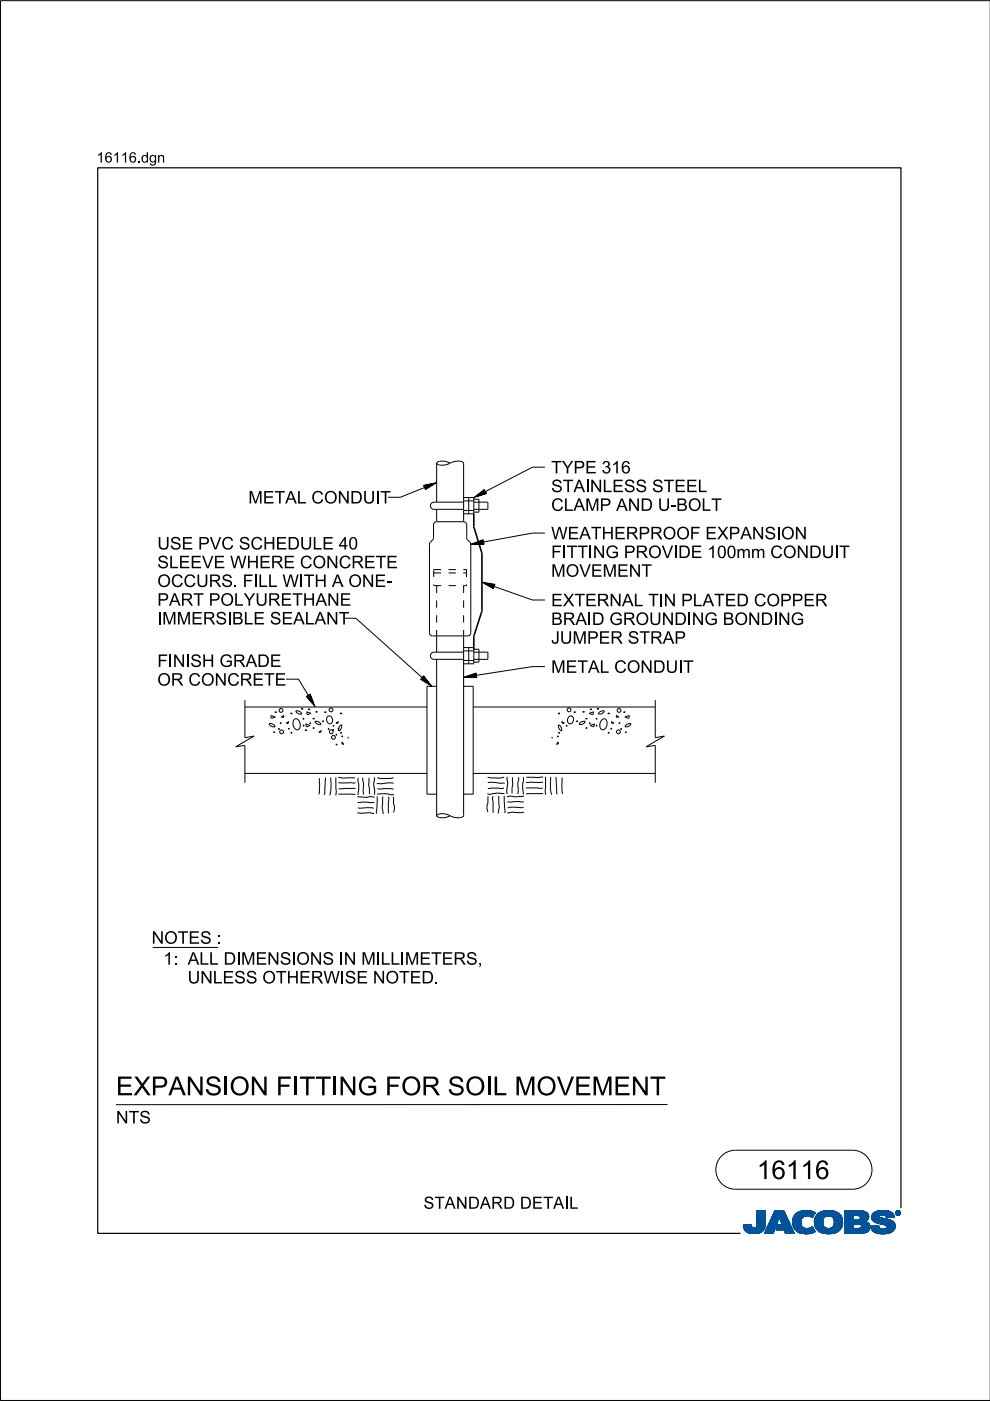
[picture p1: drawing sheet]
<svg xmlns="http://www.w3.org/2000/svg" width="210mm" height="297mm" viewBox="0 0 210 297" stroke-linecap="round" stroke-linejoin="round" font-family="sans-serif">
<defs><g id="words">
<g font-size="4">
<text x="24.6" y="232.2">EXPAN</text>
<text x="43.4" y="232.2">SI</text>
<text x="48.7" y="232.2">ON</text>
<text x="58.5" y="232.2">FI</text>
<text x="71.8" y="232.2">N</text>
<text x="75.8" y="232.2">G FOR SOI</text>
<text x="104.5" y="232.2">LM</text>
<text x="113.7" y="232.2">OVEM</text>
<text x="130.1" y="232.2">EN</text>
<text x="137.8" y="232.2">T</text>
<text x="160.5" y="250">16116</text>
</g>
<g font-size="2.6">
<text x="116.9" y="100.4">TYPE 316</text>
<text x="52.7" y="106.8">M</text>
<text x="55.7" y="106.8">ETALCON</text>
<text x="74.2" y="106.8">DUI</text>
<text x="80.6" y="106.8">T</text>
<text x="116.9" y="104.3">STAI</text>
<text x="125.1" y="104.3">N</text>
<text x="127.8" y="104.3">LESS STEEL</text>
<text x="116.9" y="108.3">CLAM</text>
<text x="127.1" y="108.3">P AN</text>
<text x="135.8" y="108.3">D U-</text>
<text x="143.4" y="108.3">BOLT</text>
<text x="33.4" y="116.5">USE PVC SCH</text>
<text x="58.5" y="116.5">EDULE 40</text>
<text x="116.9" y="118.3">FI</text>
<text x="116.9" y="114.3">W EATH</text>
<text x="125.7" y="118.3">N</text>
<text x="128.4" y="118.3">G PROVI</text>
<text x="130.2" y="114.3">ERPROOF EXPAN</text>
<text x="143.8" y="118.3">DE 100mm CON</text>
<text x="162.1" y="114.3">SI</text>
<text x="165.6" y="114.3">ON</text>
<text x="171.5" y="118.3">DUI</text>
<text x="177.9" y="118.3">T</text>
<text x="33.4" y="124.5">OCCURS.FILW I</text>
<text x="33.4" y="120.5">SLEEVE W H</text>
<text x="54.7" y="124.5">L</text>
<text x="55" y="120.5">ERE CON</text>
<text x="64.4" y="124.5">TH</text>
<text x="70.4" y="124.5">A ON</text>
<text x="71.8" y="120.5">CRETE</text>
<text x="79.4" y="124.5">E-</text>
<text x="116.9" y="122.3">M</text>
<text x="119.9" y="122.3">OVEM</text>
<text x="130.8" y="122.3">EN</text>
<text x="136" y="122.3">T</text>
<text x="33.4" y="128.4">PART POLYURETH</text>
<text x="66.9" y="128.4">AN</text>
<text x="72" y="128.4">E</text>
<text x="116.9" y="128.5">EXTERN</text>
<text x="131.9" y="128.5">ALTI</text>
<text x="140.7" y="128.5">N</text>
<text x="144.4" y="128.5">PLATED COPPER</text>
<text x="33.4" y="132.4">I</text>
<text x="34.4" y="132.4">M</text>
<text x="37.5" y="132.4">M</text>
<text x="40.6" y="132.4">ERSI</text>
<text x="49.2" y="132.4">BLE SEALAN</text>
<text x="71.8" y="132.4">T</text>
<text x="116.9" y="136.5">JUM</text>
<text x="116.9" y="132.5">BRAI</text>
<text x="124.5" y="136.5">PER STRAP</text>
<text x="125.5" y="132.5">D GROUN</text>
<text x="143" y="132.5">DI</text>
<text x="146.7" y="132.5">N</text>
<text x="149.3" y="132.5">G BON</text>
<text x="161.3" y="132.5">DI</text>
<text x="165" y="132.5">N</text>
<text x="167.6" y="132.5">G</text>
<text x="36.7" y="141.4">N</text>
<text x="39.3" y="141.4">I</text>
<text x="40.4" y="141.4">SH</text>
<text x="46.5" y="141.4">GRADE</text>
<text x="116.9" y="142.7">M</text>
<text x="119.9" y="142.7">ETALCON</text>
<text x="138.4" y="142.7">DUI</text>
<text x="144.8" y="142.7">T</text>
<text x="33.4" y="145.4">OR CON</text>
<text x="48.2" y="145.4">CRETE</text>
<text x="32.1" y="200.1">N</text>
<text x="34.8" y="200.1">OTES :</text>
<text x="34.7" y="204.5">1:ALLDI</text>
<text x="39.8" y="208.5">UN</text>
<text x="45.1" y="208.5">LESS OTH</text>
<text x="51.1" y="204.5">M</text>
<text x="54.2" y="204.5">EN</text>
<text x="59.3" y="204.5">SI</text>
<text x="62.8" y="204.5">ON</text>
<text x="63.4" y="208.5">ERW I</text>
<text x="72.9" y="204.5">N</text>
<text x="73.1" y="208.5">SE N</text>
<text x="76.6" y="204.5">M</text>
<text x="80.7" y="204.5">L</text>
<text x="81.7" y="208.5">OTED.</text>
<text x="85.8" y="204.5">M</text>
<text x="88.9" y="204.5">ETERS,</text>
<text x="24.6" y="238.2">N</text>
<text x="27.3" y="238.2">TS</text>
<text x="89.8" y="256.3">STAN</text>
<text x="99.2" y="256.3">DARD DETAI</text>
<text x="120.6" y="256.3">L</text>
</g>
<g font-size="2.2">
<text x="20.5" y="34.5">16116.</text>
<text x="29.9" y="34.5">dgn</text>
</g>
</g></defs>
<g fill="none" stroke="#00539a" stroke-width=".21">
<path d="M157.6 259.8h1.7M157.6 259.9h1.7M157.6 259.9l1.7 .1M157.6 260h1.8M158.1 259.7h1.2M159.3 259.7h-1.7l.1 .7M159.3 259.7h-.9M159.3 259.7l.1 .3M159.4 260l.1 .3M160.4 260l-.2 .3h2M160.5 259.6h1.8M160.5 259.6l-.1 .4"/>
<path d="M160.5 259.7h1.8M160.5 256.7v2.9M160.5 256.9h1.8M160.5 257.5h1.8M160.5 256.7h1.8v2.7M160.5 256.8h1.8M160.5 256.8l1.8 .1M160.5 256.9l1.8 .1M160.5 257h1.8M160.5 257.1h1.8M160.5 257.2h1.8M160.5 257.2l1.8 .1"/>
<path d="M160.5 257.3h1.8M160.5 257.4h1.8M160.5 257.4l1.8 .1M160.5 257.6h1.8M160.5 257.6l1.8 .1M160.5 257.7h1.8M160.5 257.8h1.8M160.5 257.9h1.8M160.5 258h1.8M160.5 258.1h1.8M160.5 258.1l1.8 .1M160.5 258.2h1.8"/>
<path d="M160.5 258.3h1.8M160.5 258.3l1.8 .1M160.5 258.4h1.8M160.5 258.5h1.8M160.5 258.5l1.8 .1M160.5 258.6h1.8M160.5 258.6l1.8 .1M160.5 258.7h1.8M160.5 258.8h1.8M160.5 258.9h1.8M160.5 259h1.8M160.5 259.1h1.8"/>
<path d="M160.5 259.2h1.8M160.5 259.3h1.8M160.5 259.8h1.8M162.2 260h-1.8M162.2 259.9v.3M162.2 259.9h-1.8M162.2 259.8h-1.7M162.3 259.4l-.1 .5M162.3 259.4v-2.7h-1.8v2.9M162.3 259.5h-1.8M162.3 259.6h-1.8M162.3 256.7l-1.8 .1"/>
<path d="M162.3 259.4h-1.8M163.7 258.1h3.1M163.7 258h3.1M163.7 257.9h3M163.8 257.8h2.9M163.8 257.7h2.9M163.8 257.7h2.8M163.9 257.6h2.7M163.9 257.5h2.7M164 257.4h2.5M164 257.3h2.5M164.1 257.2h2.3"/>
<path d="M164.1 257.1h2.3M164.1 257h2.3M164.2 257h2.1M164.2 256.9h2.1M164.2 256.8h2.1M164.3 256.7h1.9l2.2 4.8h-1.9l-.3-.8h-1.7l.4-1h1l-.7-1.7-1.3 3.5h-1.8zM164.5 260h-1.7M164.5 259.9l-1.7 .1M164.5 259.9h-1.7M164.5 259.8l-1.7 .1M164.6 259.8h-1.7M164.6 259.7l-1.7 .1"/>
<path d="M164.6 259.7h-1.7M164.6 259.6h-1.7M164.6 259.5l-1.6 .1M164.7 259.5h-1.7M164.7 259.4l-1.7 .1M164.7 259.4h-1.7M164.7 259.3l-1.6 .1M164.7 259.3h-1.6M164.8 259.2l-1.7 .1M164.8 259.2h-1.7M164.8 259.1l-1.6 .1M164.8 260h2.9"/>
<path d="M164.8 259.1h-1.6M164.8 259.9h2.9M164.8 259l-1.6 .1M164.9 259.9h2.7M164.9 259h-1.7M164.9 259.8h2.7M164.9 258.9h-1.6M164.9 258.8h-1.6M164.9 259.7h2.7M164.9 259.7l-.4 1 3.6 .1M165 258.7h-1.6M165 258.6l-1.6 .1"/>
<path d="M165 258.6h-1.6M165 258.5l-1.6 .1M165 258.5h-1.6M165.1 258.4l-1.6 .1M165.1 258.4h-1.6M165.1 258.3l-1.6 .1M165.1 258.3h-1.6M165.1 258.2l-1.5 .1M165.1 258.2h-1.5M165.2 258.1l-1.6 .1M165.2 258.1h-1.6M165.2 258l.7 1.7h-1"/>
<path d="M165.2 258l.7 1.7M165.3 258.1h1.5M165.3 258.1l1.6 .1M165.3 258.2h1.6M165.3 258.2l1.6 .1M165.3 258.3h1.6M165.4 258.3l1.6 .1M165.4 258.4h1.6M165.4 258.4l1.6 .1M165.4 258.5h1.6M165.4 258.5l1.7 .1M165.4 258.6h1.7"/>
<path d="M165.5 258.6l1.6 .1M165.5 258.7h1.6M165.5 258.8h1.7M165.5 258.9h1.7M165.6 258.9h1.6M165.6 259h1.7M165.6 259l1.7 .1M165.6 259.1h1.7M165.6 259.1l1.7 .1M165.7 259.2h1.7M165.7 259.2l1.7 .1M165.7 259.3h1.7"/>
<path d="M165.7 259.3l1.7 .1M165.7 259.4h1.7M165.8 259.4l1.7 .1M165.8 259.5h1.7M165.8 259.5l1.7 .1M165.8 259.6h1.7M166.2 256.7l2.2 4.8M166.2 256.8l-1.9-.1-2.2 4.8h1.8l1.3-3.5M168 258.9l.4 1.5M168 258.9h1.8M168 259h1.8M168 259.1h1.8"/>
<path d="M168 259.2h1.8M168 259.2l1.8 .1M168 259.3h1.8M168 259.3l1.8 .1M168.1 259.4h1.8M168.1 259.5h1.7M168.1 259.4l1.7 .1M168.1 259.5l1.8 .1M168.1 259.6h1.8M168.1 259.7h1.8M168.1 259.7l1.8 .1M168.1 259.8h1.8"/>
<path d="M168.1 259.8l1.8 .1M168.2 260h1.8M168.2 259.9h1.8M168.3 258l-.3 .9M168.9 257.3l-.6 .7M169.1 257.1h3.6M169.2 257h3.4M169.4 256.9h3.1M169.5 256.9h2.9M169.8 256.8h2.4M169.8 259.1a1.33 1.33 0 0 0 .8 1.4 1.33 1.33 0 0 0 1.5-.3l.2-.1M169.8 259.1h-1.8"/>
<path d="M169.8 259l-1.8 .1M169.9 258.8l-1.9 .1M169.9 258.8h-1.9M169.9 258.7h-1.9M169.9 258.6h-1.8M169.9 258.6l-1.9 .1M169.9 258.5l-1.8 .1M169.9 258.5h-1.8M169.9 258.4l-1.8 .1M170 258.4h-1.9M170 258.4l-.2 .7M170 258.3l-1.8 .1"/>
<path d="M170 258.3h-1.8M170 258.2l-1.8 .1M170.1 258.2h-1.9M170.1 258.1l-.1 .3M170.1 258.1l-1.9 .1M170.2 258.1h-2M170.3 258h-2.1M170.3 256.7l-1.4 .5M170.3 256.7h1.5M170.3 256.7a4 4 0 0 1 2.5 .4M170.4 258h-2.1M170.4 257.9h-2.1"/>
<path d="M170.6 257.8l-2.3 .1M170.6 257.9l-.5 .2M170.8 257.8h-2.5M171.5 256.7l-1.7 .1M171.5 256.7l.6 .1M171.7 257.8h.7M171.8 257.9h.6M171.9 258h.4M172.1 258.1h.2M172.2 258.1h.1M172.3 258h-.3M172.4 257.8h-.8"/>
<path d="M172.4 257.7l-4 .1M172.5 257.7h-4.1M172.5 257.6l-4 .1M172.5 257.6h-4M172.6 257h-3.3M172.6 257.5l-4.1 .1M172.6 257.5h-4M172.6 257.4l-4 .1M172.7 257.4h-4M172.7 259h1.8M172.7 259.2h1.8M172.7 259.3h1.8"/>
<path d="M172.7 259.3l1.8 .1M172.7 259.4h1.8M172.7 257.3l-3.9 .1M172.7 259.5h1.8M172.7 259.5l1.8 .1M172.7 259.6h1.8M172.7 259.7h1.8M172.7 258.6h1.8M172.7 257.3h-3.9M172.8 259.8h1.8M172.8 257.2l-3.9 .1M172.8 259.9h1.8"/>
<path d="M172.8 259.9l.3 .6M172.8 259.8l1.8 .1M172.8 259.9l1.8 .1M172.8 257.2h-3.9M172.8 260h1.8M172.8 257.1l-.6 1.1a1.75 1.75 0 0 0-1.6-.3M172.9 257.1l-3.9 .1M173 257.8l-.3 1.3h1.8M173 257.8h5.3M173.1 257.7h5.2M173.1 257.7h5.1M173.1 257.6h5.1"/>
<path d="M173.2 257.6h4.9M173.2 257.5h4.8M173.4 257.4h4.6M173.4 257.4h4.5M173.5 257.3h4.4M173.6 257.2l4.2 .1M173.6 257.2h4.1M173.7 257.1l4 .1M173.8 257.1h3.8M173.9 257h3.5M174 257h3.3M174.1 256.9h3.2"/>
<path d="M174.2 256.9h2.8M174.4 256.8h2.6M174.5 259h-1.8M174.5 259.2a1.15 1.15 0 0 0 1.3 1.3M174.5 259.2l-1.8-.1 .1 .8M174.5 258.9l-1.8 .1M174.5 258.9h-1.8M174.5 258.8l-1.8 .1M174.5 258.7l-1.8 .1M174.5 258.7h-1.8M174.5 258.6l-1.8 .1M174.5 258.5l-1.8 .1"/>
<path d="M174.6 258.5h-1.9M174.6 256.8h1.9M174.6 258.4l-.1 .8M174.6 258.4h-1.8M174.6 258.4l-1.9 .1M174.6 258.3l-1.8 .1M174.6 258.3h-1.8M174.7 258.2h-1.9M174.7 258.1l-.1 .3M174.8 258.1l-2 .1M174.8 258.1h-1.9M174.9 256.7a3.2 3.2 0 0 1 3.6 1.4l.1 .8-.1 1.1"/>
<path d="M174.9 258l-1.9 .1M175 258h-2M175.1 257.9l-.4 .2M175.1 257.9h-2.1M175.2 257.9h-2.2M175.5 256.7h.7M175.7 257.8l-.6 .1M175.7 257.8l.6 .1M175.7 257.8h-2.7M176 257.8h2.4M176.2 257.9h2.2M176.3 257.9l.5 .5"/>
<path d="M176.4 258h2M176.4 256.7h-1.5a2.68 2.68 0 0 0-1.9 1.1M176.5 258l2 .1M176.5 258.1h2M176.6 258.1h1.9M176.6 258.2h1.9M176.7 258.2l1.8 .1M176.7 258.3h1.8M176.7 258.3l1.9 .1M176.7 259.9h1.8M176.7 258.4h1.9M176.8 258.4l.1 .5"/>
<path d="M176.8 258.4l1.8 .1M176.8 258.5h1.8M176.8 258.6h1.8M176.9 258.8h1.7M176.9 258.8l1.8 .1M176.9 258.7h1.7M176.9 259.4h1.8M176.9 259.2l1.8 .1M176.9 259.1h1.8M176.9 259.2h1.8M176.9 258.9v.3M176.9 259.2a1.11 1.11 0 0 1-1.1 1.3"/>
<path d="M176.9 259h1.8M176.9 258.9h1.8M176.9 259.3h1.8M176.9 259.3l1.8 .1M178 257.4l-4.7 .1M178.4 257.9h-2.1l.5 .5M178.5 259.7l-1.7 .1M178.5 259.8l-1.8 .1M178.5 259.8h-1.7M178.5 260l-.2 .5M178.5 259.9l-1.8 .1M178.5 260h-1.8"/>
<path d="M178.6 259.7h-1.8M178.6 258.5l-1.8 .1M178.6 259.6h-1.8M178.6 259.5l-1.8 .1M178.6 259.5h-1.8M178.7 259.4h-1.8M179.1 259.7h1.8M179.1 259.5h5.2M179.1 256.9h4.4M179.1 257.5h5M179.1 256.8h4M179.1 256.8h3.4"/>
<path d="M179.1 257h4.5M179.1 257.1h4.7M179.1 257.1l4.7 .1M179.1 257.2h4.8M179.1 257.2l4.8 .1M179.1 257.3h4.8M179.1 257.3l4.9 .1M179.1 257.4h4.9M179.1 257.4l5 .1M179.1 257.6h5M179.1 257.6l5 .1M179.1 257.7h5"/>
<path d="M179.1 257.7l1.8 .1M179.1 257.8h1.8M179.1 257.9h1.8M179.1 258h1.8M179.1 258.1h1.8M179.1 258.2h1.8M179.1 258.3h1.8M179.1 258.4h1.8M179.1 258.5h1.8M179.1 258.5l1.8 .1M179.1 258.6h4.8M179.1 258.7h4.7"/>
<path d="M179.1 258.7h4.6M179.1 258.8h4.5M179.1 258.9h4.5M179.1 258.9h4.3M179.1 259h4.4M179.1 259l4.5 .1M179.1 259.1h4.6M179.1 259.1l4.7 .1M179.1 259.2h4.8M179.1 259.2l4.9 .1M179.1 259.3h5M179.1 259.3l5.1 .1"/>
<path d="M179.1 259.4h5.1M179.1 259.4l5.1 .1M179.1 259.5l1.8 .1M179.1 259.6h1.8M179.1 259.8h1.8M179.1 259.9h1.8M179.1 260h1.8M180.9 257.7v.9M181.8 259.5h-.9v1v-1M181.8 259.5h.2M181.8 259.5l.8 .3M182.1 257.7l2.1 .1"/>
<path d="M182.2 257.8h2M182.2 259.5l2.1 .1M182.3 258.5h1.7M182.3 258.5l-1.4 .1M182.3 257.9h1.9M182.4 257.9h1.8M182.4 257.9v.1M182.4 257.9l-.4-.2h-1.1v.9M182.4 258h1.8M182.4 258v.3M182.4 258.3l-.1 .2M182.4 259.6h1.9"/>
<path d="M182.4 258.1h1.8M182.4 258.1l1.8 .1M182.4 258.2h1.8M182.5 259.7h1.9M182.5 256.9l1.1 .1M182.5 259.7l1.9 .1M182.6 259.8h1.8M182.6 259.8v.4l-.2 .2M182.7 259.9h1.7M182.9 256.8h-3.8v4.7M183.3 256.9l-4.2-.1v4.7M183.6 257l.4 .4"/>
<path d="M183.9 259.2l.2 .2M184 258.5l-2.1 .1M184 258.5h-1.8M184 257.4l.1 .2M184.1 258.4l-.8 .6 .6 .2M184.1 258.4h-1.8M184.1 258.3l-1.7 .1M184.1 258.3h-1.7M184.1 257.6l.1 .6M184.1 258.2l-1.7 .1M184.1 259.4l.3 .5v.6M184.2 258.2l-.1 .2"/>
<path d="M184.2 258h-1.8M184.4 259.9h-1.7M184.5 260h-1.8M184.6 259.9v.2M184.6 259.9h1.7M184.6 260h1.7M184.8 258.1h1.7M184.8 258l.2 .7M184.8 258h1.7M184.8 258.3h2.5M184.8 258.3l2.8 .1M184.8 258.1l1.8 .1"/>
<path d="M184.8 258.2h2M184.8 258.4h3M184.8 258.4l3.2 .1M184.9 258.2l2.1 .1M184.9 257.6h4.6M184.9 258.5h3.4M184.9 258.5l3.6 .1M184.9 258.6h3.7M184.9 257.5h4.5M185 257.5h4.4M185 258.6l3.7 .1M185 258.7h3.9"/>
<path d="M185 258.7l.6 .4M185 257.4h4.3M185 257.4h4.4M185.1 258.7l3.9 .1M185.1 258.8h.7M185.1 257.3h4.1M185.2 258.9h.6M185.2 258.9l4.1 .1M185.3 257.2h3.9M185.3 259h4M185.3 257.1l3.8 .1M185.4 257.1h3.7"/>
<path d="M185.4 259l4 .1M185.5 257h3.5M185.5 259.1h4M185.6 259.1l3.9 .1M185.6 259.1l.5 .2M185.7 259.2h3.9M185.7 256.9h3M185.8 259.2l3.8 .1M185.8 258.9h3.4M185.9 258.8h3.2M185.9 256.8h2.7M185.9 256.8l-.8 .5-.3 .7"/>
<path d="M185.9 256.8l.7-.1a3.3 3.3 0 0 1 2.7 .6h-4.2M186 259.3h3.6M186.1 256.8h2.3M186.1 259.4h3.6M186.1 259.3l1.5 .4 .4 .2M186.3 259.8l-.5 .1M186.3 259.8l-1.7 .1M186.3 259.8v.3M186.3 259.4h3.4M186.4 257.9h-1.6M186.4 257.9l.1 .1M186.5 257.9h-1.7"/>
<path d="M186.5 257.8h-1.7M186.5 258v.1M186.5 257.8l-.1 .1M186.5 257.7h-1.6M186.5 259.4l3.2 .1M186.5 258.1l.1 .1M186.6 257.6l-1.7 .1M186.6 258.2l.4 .1M186.7 256.7h.8M186.7 259.5h3M186.9 257.6h-2M186.9 259.5l2.9 .1"/>
<path d="M187 258.3l1.7 .4 .9 .6M187.2 259.6h2.6M187.3 257.6h2.2M187.4 259.7h2.4M187.6 257.6l1.9 .1M187.6 259.7h2.2M187.6 257.7h2M187.7 257.7a1.07 1.07 0 0 0-1.2 .1M187.7 257.7l.1 .1M187.7 257.8h1.9M187.8 257.8h1.7M187.8 256.7h-1.3"/>
<path d="M187.8 257.8l.1 .4M187.8 257.9h1.7M187.8 257.9h1.8M187.9 258h1.7M187.9 258l1.7 .1M187.9 258.1h1.1M187.9 258.1h1.7M187.9 259.9h1.9M188 259.9l.1 .2M188 260h1.8M188.1 257h-2.6M188.2 257h.6"/>
<path d="M188.7 256.9h-2.9M189.3 257.3l.3 .8-1.7 .1M189.6 259.3l.2 .4v.6M189.8 259.9l-1.8 .1M189.8 259.8h-2.1M189.8 259.8h-1.9M189.9 257.2v.1M189.9 257.1h.1M189.9 257.2h.1M189.9 257.3h.1M189.9 257.3l.2 .3M190 257.4h.1"/>
<path d="M190 257.4l.1 .1M190 257.5h.2M190 257.2v.1M190 257.2l.2 .3M190 257.3l.2 .2M190 257.1h-.1M190 257h-.1M190.1 257h-.2M190.1 257.5l.2 .1M190.1 256.9h-.1M190.1 257.6h.6M190.2 256.8l-.1 .1"/>
<path d="M190.2 257.5l.2 .1M190.2 257.5l-.1 .1M190.2 257.6h.4M190.2 256.9h.4M190.2 256.9h.4l-.1 .3 .2 .3-.3-.3-.2 .3zM190.2 256.9v.6l.1-.3 .3 .3M190.2 257h.4M190.2 257.1h.1M190.2 257.1h.5M190.2 257.2h.5M190.2 257.2l.3 .1M190.2 257.3h.1"/>
<path d="M190.2 257.4h.1M190.2 257.4l.1 .1M190.2 256.8h-.1M190.3 257h.2v.1l-.2 .1zM190.3 257v.2M190.3 257h-.1M190.4 257.2l.2 .3M190.4 257.6h.1M190.4 256.8h-.2l-.2 .4M190.4 256.7a.5 .5 0 0 1 .5 .5 .5 .5 0 0 1-.5 .5M190.4 256.8l.4 .2v.2M190.4 256.7a.5 .5 0 0 0-.5 .5 .5 .5 0 0 0 .5 .5l-.3-.1"/>
<path d="M190.4 256.8l.3 .1 .1 .3M190.4 256.7l-.4 .2-.1 .3M190.4 256.7v.1M190.4 257.6v.1M190.4 256.7l.3 .1 .2 .4M190.4 257h-.1l.1 .2M190.4 257l.2 .1-.2 .1M190.4 257h.1M190.5 257.3h.1M190.5 257.3l.1 .1M190.5 257.2l.2 .3M190.5 257.4h.1"/>
<path d="M190.5 257.1h.2M190.5 257.4l.2 .1M190.5 257l-.1 .2M190.5 256.7h-.3M190.6 257.5h.2M190.6 256.8h.1M190.6 257.1l-.1 .1M190.7 257.1h-.1M190.7 257.1l-.2 .1M190.7 257.1l-.5-.2v.6l.1-.3M190.7 257h-.1M190.7 256.8l.1 .1"/>
<path d="M190.7 256.8h-.6M190.7 256.9h.2M190.8 257h.1M190.8 257.6h-.2M190.8 257.2v.2l-.4 .2M190.8 257.2l-.1 .3-.3 .1M190.8 257.1h.1M190.8 257.2h.1M190.9 257.4l-.2 .1M190.9 257.4h-.1M190.9 257.3l-.1 .1M190.9 257.3h-.1"/>
<path d="M190.9 257.2h.1M190.9 257.2l-.1 .3-.4 .2M190.9 257.1h-.1M157.7 260.1h1.7M157.7 260l1.7 .1M157.7 260.2h1.8M157.7 260.2l1.8 .1M157.7 260.3h1.8M157.7 260.3l1.9 .1M157.7 260.4h4.4M157.7 260.4l.4 .5M157.7 260.4l4.4 .1"/>
<path d="M157.8 260.5h4.3M157.8 260.6h4.3M157.8 260.7h4.2M157.9 260.7h4.1M157.9 260.8h4M158 260.8h3.9M158 260.9h3.9M158.1 260.9h3.3M158.1 261h3.6M158.2 261h3.5M158.3 261.1h3.2M158.4 261.2h3.1"/>
<path d="M158.5 261.2h2.9M158.6 261.3h2.7M158.7 261.4h2.4M158.8 261.4h2.1M159.1 261.5h1.6M159.5 260.3l.3 .1 .4-.1M159.7 261.5h.7M160.9 261.4h.1M161.5 260.9h.2M161.6 261.1h-3.3M162.1 260.3l-2 .1M162.2 260.2l-1.9 .1"/>
<path d="M162.2 260.2a2.25 2.25 0 0 1-2.8 1.3l-.9-.2-.4-.4M162.2 260.2h-1.9M162.2 260.1l-1.8 .1M162.2 260.1h-1.8M162.2 260l-1.8 .1M164 261.4h-1.9M164 261.3l-1.9 .1M164 261.3h-1.8M164 261.2l-1.8 .1M164 261.2h-1.8M164.1 261.1l-1.9 .1M164.1 261.1h-1.8"/>
<path d="M164.1 261l-1.8 .1M164.1 261h-1.8M164.1 260.9l-1.8 .1M164.2 260.9h-1.8M164.2 260.8l-1.8 .1M164.2 260.8h-1.8M164.2 260.7l-1.8 .1M164.2 260.7h-1.7M164.2 260.6l-1.7 .1M164.3 260.6h-1.8M164.3 260.5h-1.8M164.3 260.4l-1.7 .1"/>
<path d="M164.3 260.4h-1.7M164.3 260.3l-1.7 .1M164.4 260.3h-1.8M164.4 260.2l-1.7 .1M164.4 260.2h-1.7M164.4 260.1l-1.7 .1M164.4 260.1h-1.7M164.5 260l-1.8 .1M164.5 260.7h3.5M164.6 260.7h3.4M164.6 260.6h3.4M164.6 260.5h3.4"/>
<path d="M164.6 260.5h3.3M164.6 260.4h3.3M164.7 260.4h3.2M164.7 260.3h3.2M164.7 260.3h3.1M164.7 260.2h3.1M164.8 260.1h3M164.8 260.1h2.9M166.3 260.8h1.8M166.3 260.8l1.8 .1M166.3 260.9h1.8M166.3 260.9l1.8 .1"/>
<path d="M166.3 261h1.9M166.3 261l1.9 .1M166.4 261.1h1.8M166.4 261.1l1.8 .1M166.4 261.2h1.9M166.4 261.2l1.9 .1M166.4 261.3h1.9M166.5 261.3l1.8 .1M166.5 261.4h1.9M166.5 261.5h1.9M166.5 261.5l-.3-.8 .3 .8h1.9M168.2 260l1.9 .1"/>
<path d="M168.2 260.1h1.9M168.2 260.1l1.9 .1M168.2 260.2h2M168.3 260.2l2 .1M168.3 260.3h2.1M168.3 260.3l2.2 .1M168.3 260.4h2.5M168.4 260.4l.6 .7M168.4 260.4l4.1 .1M168.5 260.5h4M168.5 260.6h4M168.6 260.7h4"/>
<path d="M168.6 260.7l4 .1M168.7 260.8h3.9M168.7 260.8l4 .1M168.8 260.9h3.9M168.9 260.9l3.8 .1M168.9 261h3.9M169 261l3.8 .1M169 261.1h3.9M169 261.1a4.2 4.2 0 0 0 3.8 0M169.1 261.1h3.8M169.2 261.2h3.5M169.3 261.3h3.2"/>
<path d="M169.5 261.4h2.8M169.6 261.4h2.6M170 261.5h2M170.6 261.6h.4M171.5 260.4h.9M171.6 260.4h.8M171.8 261.5h-1.5M171.8 260.3h.6M172 260.3h.3M172 260.2h.3M172.1 260.2h.2M172.2 260.1h.1"/>
<path d="M172.3 260.1l.6 1M172.6 261.2l-3.3 .1M172.8 260.1h1.9M172.9 260.1l1.9 .1M172.9 260.2h1.9M172.9 260.2l2 .1M172.9 260.3h2.2M173 260.3l2.1 .1M173 260.4h2.4M173 260.4h5.3M173.1 260.5h5.2M173.1 260.5l.7 .6 .8 .4"/>
<path d="M173.1 260.6h5.2M173.2 260.6h5M173.3 260.7h4.9M173.3 260.7h4.8M173.3 260.8h4.7M173.4 260.9h4.5M173.5 260.9h4.4M173.5 261h4.3M173.6 261h4.2M173.7 261.1h4M173.8 261.1h3.8M173.8 261.2h3.7"/>
<path d="M174 261.2h3.4M174.2 261.4h2.9M174.3 261.4h2.7M175.1 261.5h1.4M175.3 261.6h.4M176.6 260.2h1.9M177 261.4l-1 .2-1.4-.1h2.2M177.3 261.3h-3.3M178.1 260.8h-4.8M178.3 260.5l-.6 .6-.7 .3M178.3 260.4h-2.2M178.4 260.3l-2.2 .1"/>
<path d="M178.4 260.3h-2l-.6 .2M178.5 260.2l-2.1 .1M178.5 260.2h-2M178.5 260.1h-1.9M178.5 260l-1.9 .1M179.1 261.5h3.4M179.1 260.1h1.8M179.1 260.1l1.8 .1M179.1 260.2h1.8M179.1 260.2l1.8 .1M179.1 260.3h1.8M179.1 260.4h1.8"/>
<path d="M182.3 260.4h2.1M182.4 260.4h2M182.4 260.4l-.6 .1M183.1 261.4l-4 .1M183.4 261.3l-4.3 .1M183.5 261.3h-4.4M183.7 261.3h-.1M183.7 261.2l-4.6 .1M183.8 261.2h-4.7M183.9 261.1l-4.8 .1M184 261.1h-4.9M184 261l-4.9 .1"/>
<path d="M184.1 261l-.8 .4-1.1 .1M184.1 261h-5M184.1 260.9l-5 .1M184.2 260.9h-5.1M184.2 260.8l-5.1 .1M184.3 260.8h-5.2M184.3 260.7l-5.2 .1M184.3 260.7h-5.2M184.4 260.6l-5.3 .1M184.4 260.6h-5.3M184.4 260.5h-5.3M184.4 260.5l-.3 .5"/>
<path d="M184.4 260.4l-5.3 .1M184.5 260l-1.8 .1M184.5 260.2l-2 .1M184.5 260.3h-2M184.5 260.1h-1.9M184.5 260.2h-1.9M184.6 260.1l.1 .3M184.6 260.1h1.7M184.6 260.1h1.8M184.6 260.1l1.8 .1M184.6 260.2h1.8M184.6 260.2l1.8 .1"/>
<path d="M184.7 260.3h1.8M184.7 260.3l1.8 .1M184.7 260.4a2.52 2.52 0 0 0 2.7 1.2M184.7 260.4h1.9M184.7 260.5h2M184.7 260.5h2.1M184.8 260.6h2.1M184.8 260.6h4.8M184.8 260.7h4.7M184.9 260.8h4.6M184.9 260.8h4.5M185 260.9h4.4"/>
<path d="M185.1 260.9h4.3M185.1 261h4.3M185.2 261.1h4M185.2 261.1h3.9M185.3 261.2h3.7M185.4 261.2h3.5M185.5 261.3h3.4M185.7 261.3h3.1M185.8 261.4h2.7M185.9 261.5h2.4M186.3 260.1a1.08 1.08 0 0 0 1.4 .5M186.4 261.5h1.6"/>
<path d="M186.6 261.6h.9M188 260.4h1.8M188 260.4l-.3 .2M188.1 260.3h1.7M188.1 260.1l-.1 .3M188.1 260.2h1.7M188.3 261.5l-.9 .1M188.9 261.3l-.6 .2M189.3 261.1h-4.1M189.4 260.9l-.5 .4M189.6 260.7h-4.8M189.7 260.6h-2"/>
<path d="M189.7 260.5h-1.9M189.7 260.5h-1.8M189.7 260.4h-1.7M189.7 260.3h-1.6M189.8 260.2h-1.7M189.8 260.3l-.4 .6M189.8 260.1h-1.7M189.8 260h-1.7"/>
<circle cx="190.4" cy="257.2" r=".51"/>
<circle cx="190.4" cy="257.2" r=".42"/>
</g>
<g fill="none" stroke="#000" stroke-width=".21">
<path d="M210 .1h-209.9v296.8h209.9M92.6 98.2v8.3M92.7 98l.5-.2h.9l1.3 .4a2.45 2.45 0 0 1-2.8 0zM95.4 98.2a2.44 2.44 0 0 1 2.9 0M98.3 98.2v12.4M115.5 99h-2.6l-10.6 5.5 .2-.1 .2 .1-.8 .3 .7-.6 .2 .4-1.3 .4 1.1-.9 .4 .5-2 .6 1.7-1.2 .4 .7-2.6 .8 2.2-1.7 .4 .9M89.8 102.9l.4 .9 2.4-1.5-2.8 .6 .4 .8 1.8-1.2-2 .5 .3 .5 1.2-.8-1.3 .3 .1 .4 .8-.5-.8 .2 .1 .2 .3-.2-5.8 2.3h-2.7M91.1 115.4v18.8a.66 .66 0 0 0 .6 .6h7.5a.65 .65 0 0 0 .6-.6v-18.8M91.2 115l-.2 .4M91.9 111.3v2.9l-.6 .7M92.6 110.6a.66 .66 0 0 0-.7 .7M92.6 110.6h5.7a.66 .66 0 0 1 .7 .7"/>
<path d="M92.6 108v2.6M98.3 106.5h-6.3a.76 .76 0 0 0-.7 .7 .76 .76 0 0 0 .7 .8h6.3M98.3 105.5h2.2v3.4h-2.2M98.3 106.2h2.2M98.3 108.2h2.2M99 111.3v2.9l.6 .7M99.4 105.5v3.4M99.6 115l.2 .4M100.5 106.5h2.9v1.5h-2.9M100.5 105.8h1v2.8h-1M115.5 113h-2.6l-11.1 2 .3-.1 .1 .2h-.8l.8-.3 .1 .4h-1.4l1.4-.5 .2 .6h-2.1l2-.7 .2 .8h-2.8l2.6-1 .2 1M72.8 131.1h2.6l14.1 12.6"/>
<path d="M92.6 134.9v3.4M92.6 139.8v33.1M98.3 138.3h-6.3a.76 .76 0 0 0-.7 .7 .76 .76 0 0 0 .7 .8h6.3M98.3 134.9v38.1a2.45 2.45 0 0 1-2.9 0M98.3 137.3h2.2v3.4h-2.2M98.3 138h2.2M99.4 137.3v3.4M100.5 138.3h2.9v1.5h-2.9M100.5 137.7h1v2.7h-1M104.6 124.8l.3-.9-2.7-.5 2.4 1.4 .2-.8-2.1-.4 1.9 1.1v-.6l-1.4-.3 1.2 .7 .2-.4-.9-.1 .7 .4v-.3h-.3l8.8 3.1h2.6M51.9 149.9h38.6M51.9 148.4v8l2-.3-3.9 2.2 1.9-.3v8"/>
<path d="M57.1 153.5l.4-.1a.91 .91 0 0 1 .8 .6l-.4 .1a.9 .9 0 0 1-.8-.6zM57.4 151.8l.1 .5M57.4 151.7l.9 .3M58.3 151h.3zM58.4 152l-.8 .3M59.6 152l.4 .1M60.2 151.7l-.5 .3M60.2 151.8l-.2 .4M60.6 144h2.7l2.4 4-.2-.2 .2-.1 .2 .7-.5-.7 .3-.2 .5 1.3-.9-1.1 .4-.4 .8 2-1.4-1.6 .7-.5 1 2.6-1.9-2.1 .9-.5M60.7 153.3l.5-.3-.2 .4zM61.6 151.2l.3 .1zM62.4 152.6l.2-.2a1.33 1.33 0 0 1 1 1 1.33 1.33 0 0 1-.5 1.3 1.36 1.36 0 0 1-.7-2.1z"/>
<path d="M62.7 150.8l.4-.1a.91 .91 0 0 1 .9 .6l-.4 .1a.9 .9 0 0 1-.9-.6zM63.9 150.3h.3zM64.7 154.8h.3zM64.8 153.5l1 .3-.8 .3zM65 150.9l.9 .3-.7 .4zM65.4 150.4h.3zM66.3 152.3l.3 .1zM66.8 153l.4-.1a.91 .91 0 0 1 .8 .7h-.4a.9 .9 0 0 1-.8-.6zM67 150.9l.3 .1zM67.6 155.2l.5-.3-.2 .4zM68.8 151h.3zM69.5 151.9a.79 .79 0 0 1 1 .6 .79 .79 0 0 1-.7 .9 1 1 0 0 1-.3-1.5z"/>
<path d="M71.2 153.3l.6-.3-.2 .4zM72 153.9l.4-.2v.4a.91 .91 0 0 1-.6 .8v-.4zM72.2 151.2l.2 .1zM72.6 157.3l.3 .5-.5-.2zM73.9 156.2l-.2 .4M89.8 143.3l-.6 .7 2.4 1.5-1.8-2.2-.5 .7 1.8 1.1-1.3-1.7-.3 .6 1.2 .8-.8-1.2-.3 .4 .8 .4-.6-.6v.2l.2 .1-.5-.4M92.6 145.5h-2.1v22.9h2.1M98.3 145.5h2v22.9h-2M98.3 140h2.2M100.3 149.9h38.6M115.5 141.3h-2.6l-12.6 2 .3-.1 .1 .2h-.8l.8-.3 .1 .4h-1.4l1.4-.5 .2 .6-2.1-.1 2-.7 .2 .9-2.8-.1 2.6-.9 .2 1M117 156.2l.1 .4"/>
<path d="M118.3 157.3l.1 .3-.4 .2zM118.4 151.2h.3zM118.5 153.7a.98 .98 0 0 1 .5 1.2 .98 .98 0 0 1-.5-1.2zM119.1 153l.5 .3-.3 .1zM120.6 151.9a.63 .63 0 0 1 .8 .1 .63 .63 0 0 1 .2 .7 .66 .66 0 0 1-.8 .8 .66 .66 0 0 1-.5-1zM121.7 151h.3zM123 153.2l.6-.3 .4 .1a.98 .98 0 0 1-1.2 .6zM123.6 150.9h.3zM124.2 152.3h.3zM124.9 151.2l.9-.3-.1 .7zM125.1 153.8l.9-.3-.1 .6zM125.2 150.4h.2z"/>
<path d="M126.7 150.2l.2 .1zM127.1 151l.6-.3 .4 .1a.98 .98 0 0 1-1.2 .5zM127.6 152.6l.6-.2a1.32 1.32 0 0 1 .5 1.3 1.32 1.32 0 0 1-1 1 1.36 1.36 0 0 1-.1-2.1zM129 151.2h.2zM129.6 153l.6 .3-.4 .1zM130.6 151.8l.2 .4M130.6 151.7l.6 .3M131.2 152l-.3 .1M132.3 151h.2zM132.5 152l.8 .3M132.7 153.7l.7-.3 .3 .1a.98 .98 0 0 1-1.2 .5zM133.4 151.7l-.9 .3"/>
<path d="M133.5 151.8l-.2 .5M138.9 148.4v8l2-.3-3.9 2.2 1.9-.3v8M51.9 164h38.7M67.7 165l-.1 3.4M69 164.9l-.3 3.6M70.1 164.8l.1 2.4-.2 1.4M71.2 164.8v3.8M71.7 168.4l3.6 .1M71.7 164.9h3.6M71.7 165.9l3.7 .1M71.8 167.2h3.6M75.7 172.3l3.6 .1"/>
<path d="M75.8 168.9l1.7 .2 1.2-.2 .7 .1M75.8 170.1h3.5M75.9 171.3l3.4 .1M75.9 164.9v.7l.2 .7-.2 2.2M77 164.9l-.1 .5 .2 .8-.1 1.7 .1 .6M78.2 164.9v1.5l.1 1.9M79.4 164.8l-.2 1.5 .2 .9v1.3M79.9 168.3h.5a5.9 5.9 0 0 1 2.9 .2l.2-.1M80 168.8l-.2 3.7M80 164.9l1.1 .2 2.4-.2M80 167.2h3.4M81.2 168.9l-.2 2.4 .2 1.3"/>
<path d="M82.3 168.9l.2 .3-.2 3.3M83.4 168.9v1.2a3.1 3.1 0 0 1 .1 2.2M83.4 166.1l-1-.1-1.6 .2-.9-.1M93.2 172.6l-.6 .3a2.45 2.45 0 0 0 2.8 .1l-.8-.4h-1.4M100.3 164h38.6M103.4 165.9h1.1l1.6 .2 .9-.1M103.5 168.8v1.2a3.1 3.1 0 0 0-.1 2.2M104.5 168.8l-.1 .3 .1 3.2M105.7 168.8l.2 2.4-.2 1.3M106.9 167.1h-3.5M106.9 164.8l-1.1 .2-2.4-.2M106.9 168.7l.1 3.7"/>
<path d="M106.9 168.2h-.5a5.9 5.9 0 0 0-2.8 .2l-.3-.1M107.5 164.7l.2 1.4-.2 1v1.3M108.6 164.8l.1 1.5-.1 1.9M109.9 164.8l.1 .5-.2 .8 .1 1.7-.1 .6M110.9 164.8l.1 .7-.2 .7 .1 2.2M111 171.2h-3.4M111.1 170h-3.6M111.1 168.8l-1.7 .1-1.3-.1-.6 .1M111.1 172.2l-3.5 .1M111.5 167.1h3.6M115.1 165.8l-3.6 .1M115.2 164.8h-3.6"/>
<path d="M115.2 168.2l-3.7 .2M115.7 164.7v3.8M116.8 164.7l-.1 2.4 .2 1.4M117.9 164.8l.2 3.6M119.2 164.9v3.4M32.4 200.9h13.9M141.5 234.2h-116.9M153 245.1l1.3-.9 1.6-.3h24.8a4.1 4.1 0 0 1 4.2 4.1 4.1 4.1 0 0 1-4.2 4.1h-24.8a4.1 4.1 0 0 1-3.8-2.5 4.1 4.1 0 0 1 .9-4.5z"/>
<circle cx="58.1" cy="155.2" r=".09"/>
<circle cx="59.2" cy="154.5" r=".09"/>
<circle cx="59.5" cy="153.3" r=".09"/>
<circle cx="59.6" cy="150.6" r=".41"/>
<circle cx="59.7" cy="155.2" r=".41"/>
<circle cx="61.2" cy="154.5" r=".09"/>
<circle cx="61.8" cy="155.4" r=".09"/>
<circle cx="64.3" cy="152.4" r=".09"/>
<circle cx="64.4" cy="153.8" r=".09"/>
<circle cx="65.8" cy="153.3" r=".09"/>
<circle cx="66.5" cy="154.4" r=".09"/>
<circle cx="68.5" cy="152.9" r=".09"/>
<circle cx="69.7" cy="154.5" r=".09"/>
<circle cx="70.2" cy="150.5" r=".41"/>
<circle cx="70.2" cy="155.2" r=".41"/>
<circle cx="70.6" cy="154.8" r=".09"/>
<circle cx="70.7" cy="156.3" r=".41"/>
<circle cx="70.7" cy="153.9" r=".09"/>
<circle cx="71.3" cy="155.8" r=".09"/>
<circle cx="71.4" cy="157.9" r=".09"/>
<circle cx="71.8" cy="154.5" r=".09"/>
<circle cx="72.3" cy="155.4" r=".09"/>
<circle cx="72.6" cy="156.1" r=".09"/>
<circle cx="118.3" cy="156.1" r=".09"/>
<circle cx="118.5" cy="155.4" r=".09"/>
<circle cx="120.1" cy="153.9" r=".09"/>
<circle cx="120.7" cy="150.5" r=".41"/>
<circle cx="122.3" cy="152.9" r=".09"/>
<circle cx="124.3" cy="154.4" r=".09"/>
<circle cx="125.1" cy="153.3" r=".09"/>
<circle cx="126.5" cy="153.8" r=".09"/>
<circle cx="126.5" cy="152.4" r=".09"/>
<circle cx="129.1" cy="155.4" r=".09"/>
<circle cx="129.6" cy="154.5" r=".09"/>
<circle cx="131.1" cy="155.2" r=".41"/>
<circle cx="131.3" cy="150.6" r=".41"/>
<circle cx="131.3" cy="153.3" r=".09"/>
<circle cx="131.7" cy="154.5" r=".09"/>
<circle cx="132.7" cy="155.2" r=".09"/>
</g>
<path d="M92 120.8h6.9M92 121.5h6.9M92 124.2h6.9M92 120.8v3.4M92.6 124.2v10.6M98.3 124.2v10.6M98.9 120.8v3.4" fill="none" stroke="#000" stroke-width=".21" stroke-dasharray="1.6 1.6" stroke-linecap="butt"/>
<path d="M100.5 108.9v2.9l1.7 5.6v12.1l-1.7 5.3v2.9" fill="none" stroke="#000" stroke-width=".34"/>
<path d="M191 256.1v-220.5h-170.3v225.9h136.3" fill="none" stroke="#000" stroke-width=".25"/>
<g fill="#000">
<path d="M122.5 115.7h2.1v.3h-.9v2.3h-.3v-2.3h-.9z" fill-rule="evenodd"/>
<path d="M33.7 138.8h1.7v.3h-1.4v.8h1.3v.3h-1.3v1.2h-.3z" fill-rule="evenodd"/>
<path d="M68.9 202a1.02 1.02 0 0 1 1.7 .6l-.4 .1a.63 .63 0 0 0-.6-.5 .63 .63 0 0 0-.6 .5l.2 .1a1.54 1.54 0 0 1 1.4 1 1.08 1.08 0 0 1-1.1 .8 1.08 1.08 0 0 1-1-.9h.4a.73 .73 0 0 0 .7 .6 .73 .73 0 0 0 .7-.6l-.4-.3a.98 .98 0 0 1-1.2-1.2z" fill-rule="evenodd"/>
<path d="M83 201.9h.4v2.3h1.3v.3h-1.7z" fill-rule="evenodd"/>
<path d="M67 228.3h3.1v.4h-1.3v3.5h-.5v-3.5h-1.3z" fill-rule="evenodd"/>
</g>
<use href="#words"/>
</svg>
